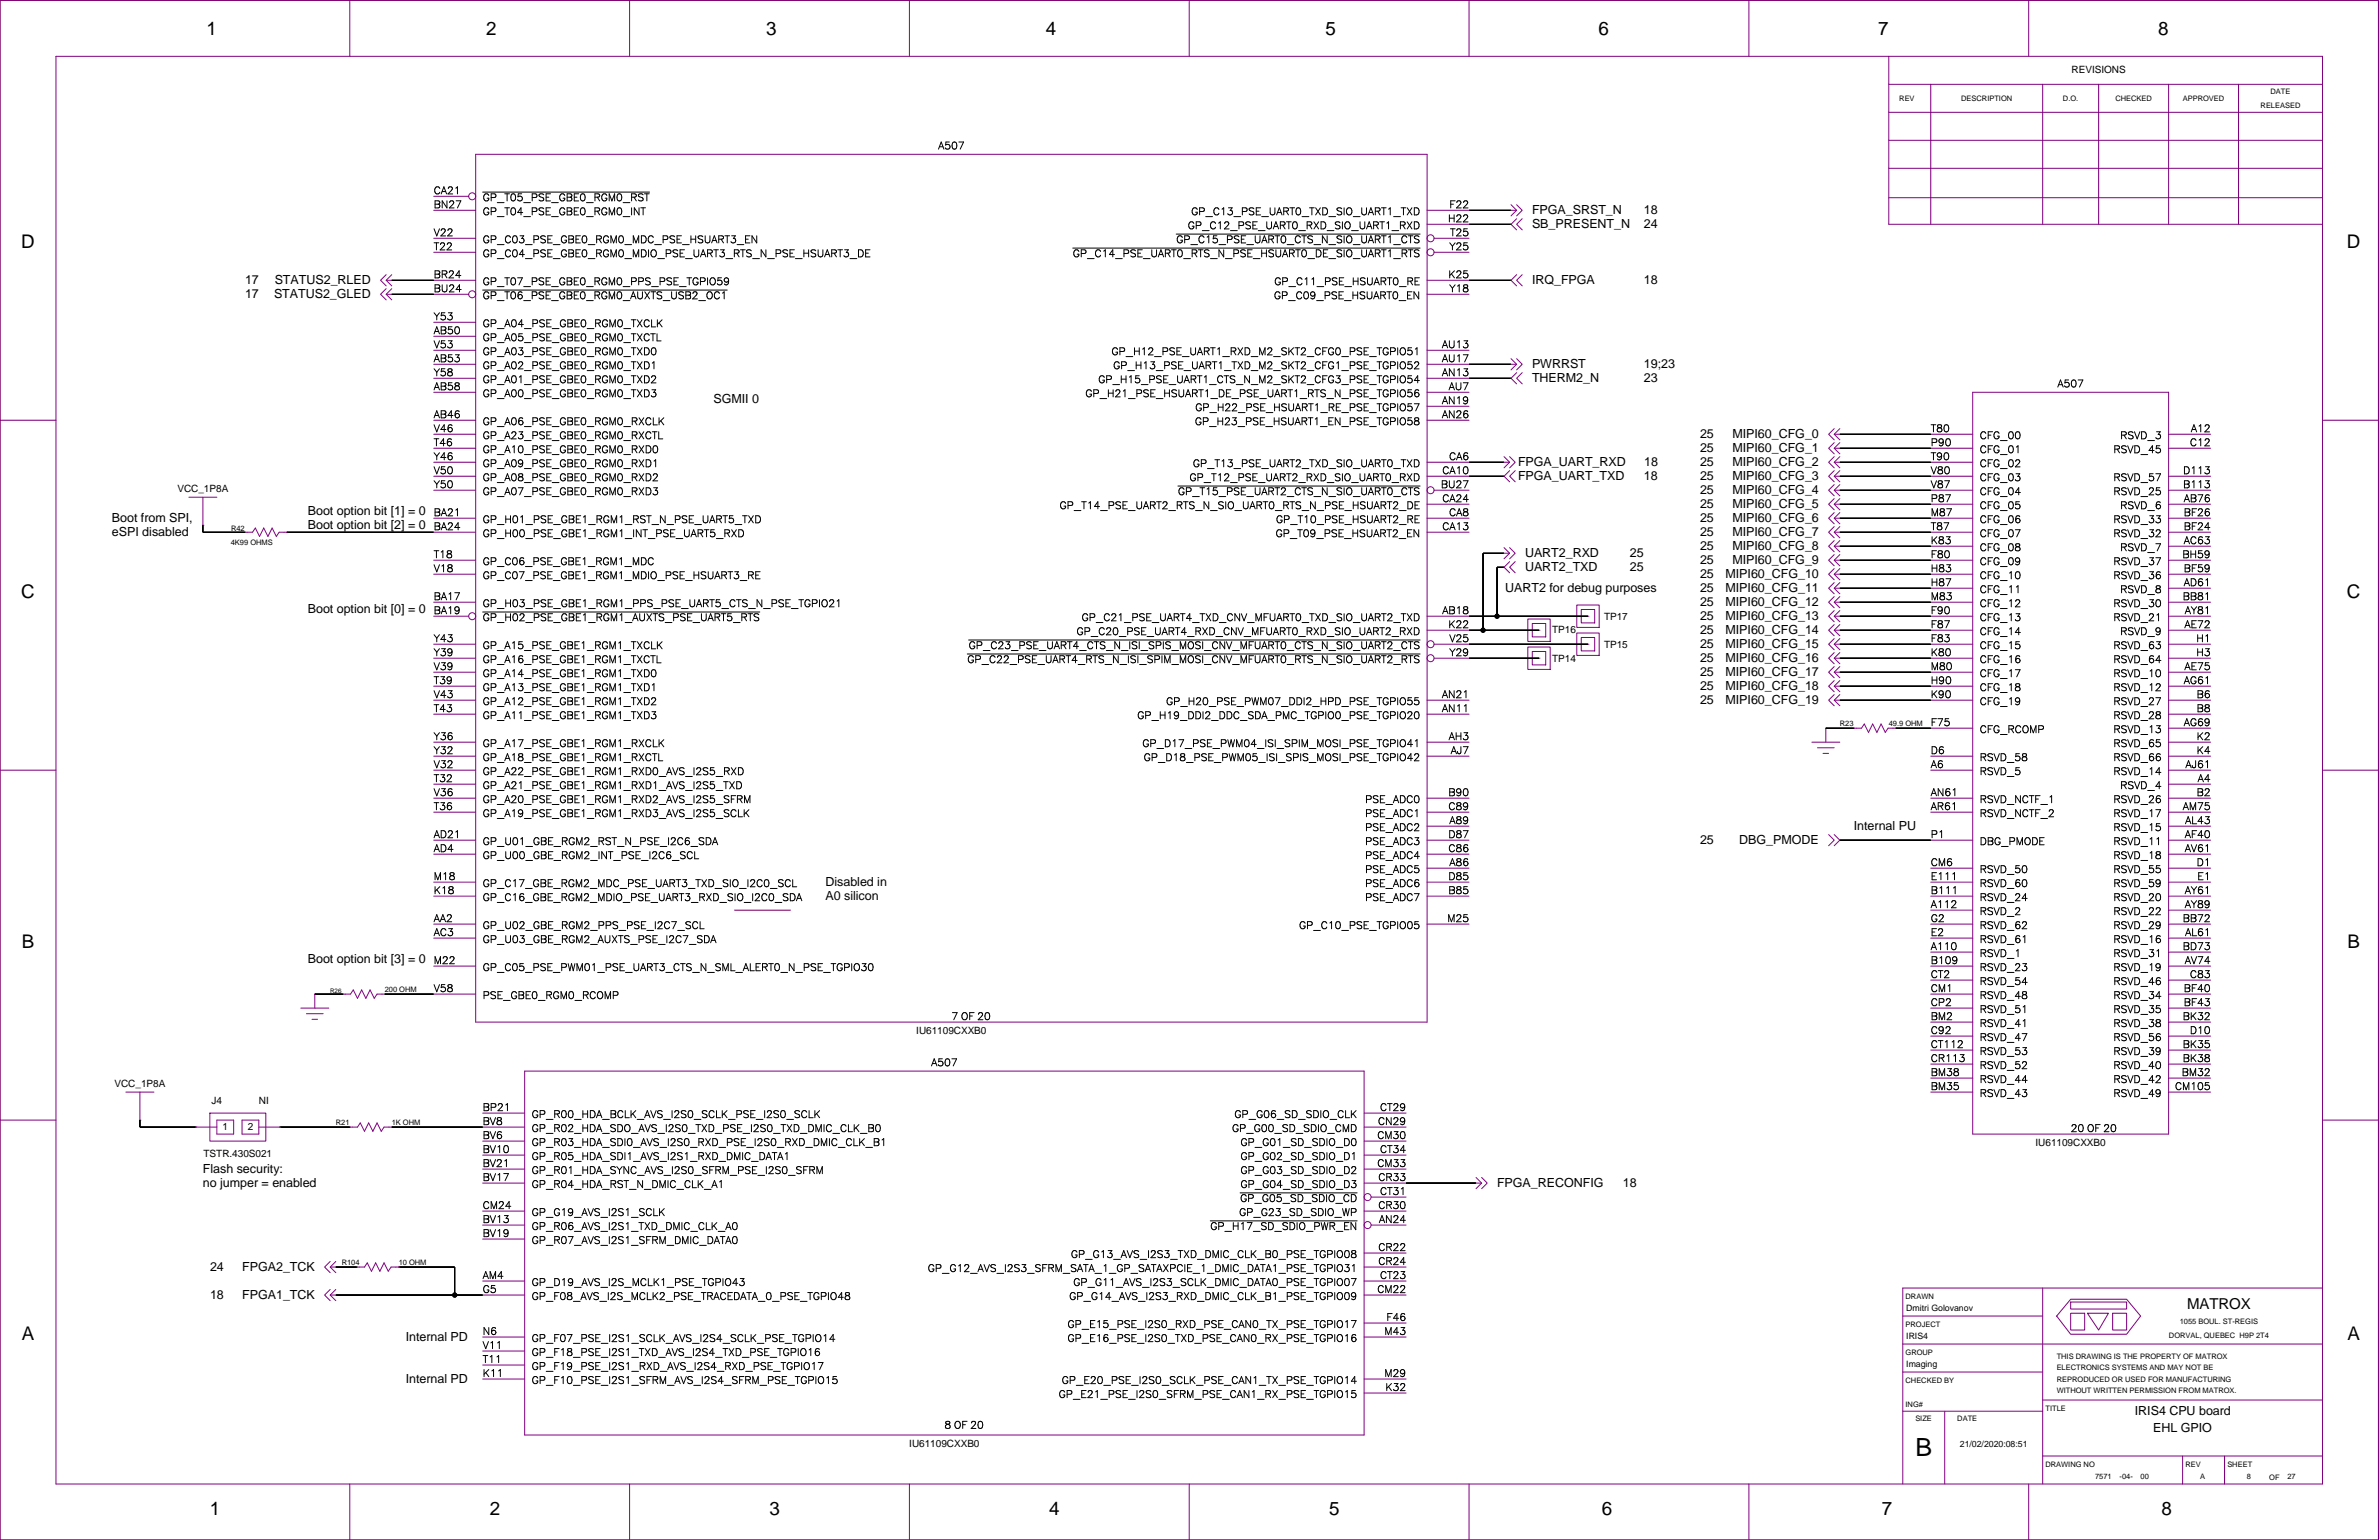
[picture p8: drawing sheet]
<svg xmlns="http://www.w3.org/2000/svg" width="432mm" height="279mm" viewBox="0 0 432 279" stroke-linecap="round" stroke-linejoin="round" font-family="sans-serif">
<defs><g id="words">
<text font-size="4.5" x="347.7" y="264.2">B</text>
<g font-size="3.4">
<text x="37.5" y="6.4">1</text>
<text x="88.2" y="6.4">2</text>
<text x="139" y="6.4">3</text>
<text x="189.8" y="6.4">4</text>
<text x="240.6" y="6.4">5</text>
<text x="290.1" y="6.4">6</text>
<text x="340.9" y="6.4">7</text>
<text x="391.7" y="6.4">8</text>
<text x="3.9" y="45">D</text>
<text x="426" y="45">D</text>
<text x="3.9" y="108.5">C</text>
<text x="426" y="108.5">C</text>
<text x="4" y="172">B</text>
<text x="426.1" y="172">B</text>
<text x="4" y="243.1">A</text>
<text x="426.1" y="243.1">A</text>
<text x="38.1" y="274.9">1</text>
<text x="88.9" y="274.9">2</text>
<text x="139.7" y="274.9">3</text>
<text x="190.5" y="274.9">4</text>
<text x="241.2" y="274.9">5</text>
<text x="290.8" y="274.9">6</text>
<text x="341.6" y="274.9">7</text>
<text x="392.3" y="274.9">8</text>
</g>
<text font-size="2.7" x="397" y="237.5">MATROX</text>
<g font-size="2.3">
<text x="278.1" y="41.4">SB_PRESENT_N</text>
<text x="278.1" y="38.8">FPGA_SRST_N</text>
<text x="298.4" y="38.8">18</text>
<text x="298.4" y="41.4">24</text>
<text x="44.5" y="51.5">17</text>
<text x="49.9" y="51.5">STATUS2_RLED</text>
<text x="278.1" y="51.5">IRQ_FPGA</text>
<text x="298.4" y="51.5">18</text>
<text x="44.5" y="54.1">17</text>
<text x="49.7" y="54.1">STATUS2_GLED</text>
<text x="278.1" y="69.3">THERM2_N</text>
<text x="278.1" y="66.8">PWRRST</text>
<text x="298.4" y="69.3">23</text>
<text x="298.4" y="66.8">19;23</text>
<text x="129.5" y="73.2">SGMII 0</text>
<text x="308.6" y="79.5">25</text>
<text x="308.6" y="82">25</text>
<text x="314.4" y="82">MIPI60_CFG_1</text>
<text x="314.4" y="79.5">MIPI60_CFG_0</text>
<text x="275.5" y="84.5">FPGA_UART_RXD</text>
<text x="275.5" y="87.1">FPGA_UART_TXD</text>
<text x="298.4" y="87.1">18</text>
<text x="298.4" y="84.5">18</text>
<text x="308.6" y="84.5">25</text>
<text x="308.6" y="87.1">25</text>
<text x="308.6" y="89.6">25</text>
<text x="314.4" y="89.6">MIPI60_CFG_4</text>
<text x="314.4" y="87.1">MIPI60_CFG_3</text>
<text x="314.4" y="84.5">MIPI60_CFG_2</text>
<text x="20.3" y="94.7">Boot from SPI,</text>
<text x="55.9" y="93.5">Boot option bit [1] = 0</text>
<text x="308.6" y="92.2">25</text>
<text x="308.6" y="94.7">25</text>
<text x="314.4" y="94.7">MIPI60_CFG_6</text>
<text x="314.4" y="92.2">MIPI60_CFG_5</text>
<text x="20.3" y="97.3">eSPI disabled</text>
<text x="55.9" y="96">Boot option bit [2] = 0</text>
<text x="276.8" y="101">UART2_RXD</text>
<text x="295.8" y="101">25</text>
<text x="308.6" y="97.2">25</text>
<text x="308.6" y="99.8">25</text>
<text x="314.4" y="99.8">MIPI60_CFG_8</text>
<text x="314.4" y="97.2">MIPI60_CFG_7</text>
<text x="273.2" y="107.5">UART2 for debug purposes</text>
<text x="276.8" y="103.6">UART2_TXD</text>
<text x="295.8" y="103.6">25</text>
<text x="308.6" y="104.9">25</text>
<text x="308.6" y="107.4">25</text>
<text x="308.6" y="102.3">25</text>
<text x="313.2" y="107.4">MIPI60_CFG_11</text>
<text x="313.2" y="104.9">MIPI60_CFG_10</text>
<text x="314.4" y="102.3">MIPI60_CFG_9</text>
<text x="55.9" y="111.3">Boot option bit [0] = 0</text>
<text x="308.6" y="109.9">25</text>
<text x="308.6" y="112.5">25</text>
<text x="313.2" y="112.5">MIPI60_CFG_13</text>
<text x="313.2" y="109.9">MIPI60_CFG_12</text>
<text x="308.6" y="115">25</text>
<text x="308.6" y="117.6">25</text>
<text x="313.2" y="115">MIPI60_CFG_14</text>
<text x="313.2" y="117.6">MIPI60_CFG_15</text>
<text x="308.6" y="120.1">25</text>
<text x="308.6" y="122.6">25</text>
<text x="308.6" y="125.2">25</text>
<text x="313.2" y="122.6">MIPI60_CFG_17</text>
<text x="313.2" y="120.1">MIPI60_CFG_16</text>
<text x="313.2" y="125.2">MIPI60_CFG_18</text>
<text x="308.6" y="127.7">25</text>
<text x="313.2" y="127.7">MIPI60_CFG_19</text>
<text x="308.6" y="153.1">25</text>
<text x="315.7" y="153.1">DBG_PMODE</text>
<text x="336.5" y="150.6">Internal PU</text>
<text x="149.8" y="160.7">Disabled in</text>
<text x="149.8" y="163.3">A0 silicon</text>
<text x="55.9" y="174.8">Boot option bit [3] = 0</text>
<text x="36.8" y="212.7">Flash security:</text>
<text x="36.8" y="215.4">no jumper = enabled</text>
<text x="271.7" y="215.3">FPGA_RECONFIG</text>
<text x="294.6" y="215.3">18</text>
<text x="38.1" y="230.6">24</text>
<text x="44" y="230.6">FPGA2_TCK</text>
<text x="38.1" y="235.6">18</text>
<text x="44" y="235.6">FPGA1_TCK</text>
<text x="73.6" y="243.3">Internal PD</text>
<text x="73.6" y="251">Internal PD</text>
<text x="387.5" y="256.7">IRIS4 CPU board</text>
<text x="390.8" y="259.8">EHL GPIO</text>
</g>
<g font-size="1.8">
<text x="376" y="13.3">REVISIONS</text>
<text x="170.3" y="26.7">A507</text>
<text x="78.7" y="34.8">CA21</text>
<text x="78.7" y="37.3">BN27</text>
<text x="87.6" y="38.6">GP_T04_PSE_GBE0_RGM0_INT</text>
<text x="87.6" y="36.1">GP_T05_PSE_GBE0_RGM0_RST</text>
<text x="215.6" y="41.1">GP_C12_PSE_UART0_RXD_SIO_UART1_RXD</text>
<text x="216.2" y="38.6">GP_C13_PSE_UART0_TXD_SIO_UART1_TXD</text>
<text x="262.8" y="39.9">H22</text>
<text x="263.1" y="37.3">F22</text>
<text x="78.7" y="45">T22</text>
<text x="78.7" y="42.4">V22</text>
<text x="87.6" y="43.7">GP_C03_PSE_GBE0_RGM0_MDC_PSE_HSUART3_EN</text>
<text x="87.6" y="46.2">GP_C04_PSE_GBE0_RGM0_MDIO_PSE_UART3_RTS_N_PSE_HSUART3_DE</text>
<text x="194.7" y="46.2">GP_C14_PSE_UART0_RTS_N_PSE_HSUART0_DE_SIO_UART1_RTS</text>
<text x="213.5" y="43.7">GP_C15_PSE_UART0_CTS_N_SIO_UART1_CTS</text>
<text x="263.1" y="45">Y25</text>
<text x="263.2" y="42.4">T25</text>
<text x="78.7" y="50">BR24</text>
<text x="78.7" y="52.6">BU24</text>
<text x="87.6" y="53.8">GP_T06_PSE_GBE0_RGM0_AUXTS_USB2_OC1</text>
<text x="87.6" y="51.3">GP_T07_PSE_GBE0_RGM0_PPS_PSE_TGPIO59</text>
<text x="231.2" y="53.8">GP_C09_PSE_HSUART0_EN</text>
<text x="231.3" y="51.3">GP_C11_PSE_HSUART0_RE</text>
<text x="262.9" y="50">K25</text>
<text x="263.1" y="52.6">Y18</text>
<text x="78.7" y="57.7">Y53</text>
<text x="87.6" y="58.9">GP_A04_PSE_GBE0_RGM0_TXCLK</text>
<text x="78.7" y="60.2">AB50</text>
<text x="78.7" y="62.7">V53</text>
<text x="78.7" y="65.3">AB53</text>
<text x="87.6" y="64">GP_A03_PSE_GBE0_RGM0_TXD0</text>
<text x="87.6" y="61.5">GP_A05_PSE_GBE0_RGM0_TXCTL</text>
<text x="201.7" y="64">GP_H12_PSE_UART1_RXD_M2_SKT2_CFG0_PSE_TGPIO51</text>
<text x="261.7" y="65.3">AU17</text>
<text x="261.7" y="62.7">AU13</text>
<text x="78.7" y="67.8">Y58</text>
<text x="78.7" y="70.3">AB58</text>
<text x="87.6" y="71.6">GP_A00_PSE_GBE0_RGM0_TXD3</text>
<text x="87.6" y="69.1">GP_A01_PSE_GBE0_RGM0_TXD2</text>
<text x="87.6" y="66.5">GP_A02_PSE_GBE0_RGM0_TXD1</text>
<text x="197" y="71.6">GP_H21_PSE_HSUART1_DE_PSE_UART1_RTS_N_PSE_TGPIO56</text>
<text x="199.3" y="69.1">GP_H15_PSE_UART1_CTS_N_M2_SKT2_CFG3_PSE_TGPIO54</text>
<text x="202" y="66.5">GP_H13_PSE_UART1_TXD_M2_SKT2_CFG1_PSE_TGPIO52</text>
<text x="261.7" y="67.8">AN13</text>
<text x="262.9" y="70.3">AU7</text>
<text x="373.4" y="69.8">A507</text>
<text x="78.7" y="78">V46</text>
<text x="78.7" y="75.4">AB46</text>
<text x="87.6" y="76.7">GP_A06_PSE_GBE0_RGM0_RXCLK</text>
<text x="216.9" y="76.7">GP_H23_PSE_HSUART1_EN_PSE_TGPIO58</text>
<text x="216.9" y="74.2">GP_H22_PSE_HSUART1_RE_PSE_TGPIO57</text>
<text x="261.7" y="75.4">AN26</text>
<text x="261.7" y="72.9">AN19</text>
<text x="350.4" y="78">T80</text>
<text x="397.7" y="78">A12</text>
<text x="78.7" y="80.5">T46</text>
<text x="78.7" y="83">Y46</text>
<text x="87.6" y="81.8">GP_A10_PSE_GBE0_RGM0_RXD0</text>
<text x="87.6" y="79.2">GP_A23_PSE_GBE0_RGM0_RXCTL</text>
<text x="263" y="83">CA6</text>
<text x="350.4" y="83">T90</text>
<text x="350.4" y="80.5">P90</text>
<text x="359.3" y="79.2">CFG_00</text>
<text x="359.3" y="81.8">CFG_01</text>
<text x="383.6" y="81.8">RSVD_45</text>
<text x="384.8" y="79.2">RSVD_3</text>
<text x="397.5" y="80.5">C12</text>
<text x="32.2" y="89.3">VCC_1P8A</text>
<text x="78.7" y="85.6">V50</text>
<text x="78.7" y="88.1">Y50</text>
<text x="87.6" y="89.4">GP_A07_PSE_GBE0_RGM0_RXD3</text>
<text x="87.6" y="86.9">GP_A08_PSE_GBE0_RGM0_RXD2</text>
<text x="87.6" y="84.3">GP_A09_PSE_GBE0_RGM0_RXD1</text>
<text x="213.8" y="89.4">GP_T15_PSE_UART2_CTS_N_SIO_UART0_CTS</text>
<text x="215.9" y="86.9">GP_T12_PSE_UART2_RXD_SIO_UART0_RXD</text>
<text x="216.5" y="84.3">GP_T13_PSE_UART2_TXD_SIO_UART0_TXD</text>
<text x="261.5" y="88.1">BU27</text>
<text x="261.8" y="85.6">CA10</text>
<text x="350.4" y="88.1">V87</text>
<text x="350.4" y="85.6">V80</text>
<text x="359.3" y="84.3">CFG_02</text>
<text x="359.3" y="86.9">CFG_03</text>
<text x="359.3" y="89.4">CFG_04</text>
<text x="383.6" y="89.4">RSVD_25</text>
<text x="383.6" y="86.9">RSVD_57</text>
<text x="396.2" y="88.1">B113</text>
<text x="396.2" y="85.6">D113</text>
<text x="78.7" y="93.2">BA21</text>
<text x="78.7" y="95.7">BA24</text>
<text x="87.6" y="94.5">GP_H01_PSE_GBE1_RGM1_RST_N_PSE_UART5_TXD</text>
<text x="192.3" y="91.9">GP_T14_PSE_UART2_RTS_N_SIO_UART0_RTS_N_PSE_HSUART2_DE</text>
<text x="231.6" y="94.5">GP_T10_PSE_HSUART2_RE</text>
<text x="261.8" y="90.7">CA24</text>
<text x="261.8" y="95.7">CA13</text>
<text x="263" y="93.2">CA8</text>
<text x="350.4" y="90.7">P87</text>
<text x="350.4" y="93.2">M87</text>
<text x="350.4" y="95.7">T87</text>
<text x="359.3" y="91.9">CFG_05</text>
<text x="359.3" y="94.5">CFG_06</text>
<text x="383.6" y="94.5">RSVD_33</text>
<text x="384.8" y="91.9">RSVD_6</text>
<text x="396.4" y="90.7">AB76</text>
<text x="396.4" y="93.2">BF26</text>
<text x="396.4" y="95.7">BF24</text>
<text x="78.7" y="100.8">T18</text>
<text x="87.6" y="97">GP_H00_PSE_GBE1_RGM1_INT_PSE_UART5_RXD</text>
<text x="231.5" y="97">GP_T09_PSE_HSUART2_EN</text>
<text x="350.4" y="98.3">K83</text>
<text x="350.4" y="100.8">F80</text>
<text x="359.3" y="97">CFG_07</text>
<text x="359.3" y="99.6">CFG_08</text>
<text x="383.6" y="97">RSVD_32</text>
<text x="384.8" y="99.6">RSVD_7</text>
<text x="396.1" y="100.8">BH59</text>
<text x="396.4" y="98.3">AC63</text>
<text x="78.7" y="103.4">V18</text>
<text x="87.6" y="102.1">GP_C06_PSE_GBE1_RGM1_MDC</text>
<text x="87.6" y="104.6">GP_C07_PSE_GBE1_RGM1_MDIO_PSE_HSUART3_RE</text>
<text x="350.4" y="105.9">H87</text>
<text x="350.4" y="103.4">H83</text>
<text x="359.3" y="102.1">CFG_09</text>
<text x="359.3" y="104.6">CFG_10</text>
<text x="359.3" y="107.2">CFG_11</text>
<text x="383.6" y="104.6">RSVD_36</text>
<text x="383.6" y="102.1">RSVD_37</text>
<text x="384.8" y="107.2">RSVD_8</text>
<text x="396.4" y="105.9">AD61</text>
<text x="396.4" y="103.4">BF59</text>
<text x="78.7" y="108.4">BA17</text>
<text x="78.7" y="111">BA19</text>
<text x="87.6" y="112.2">GP_H02_PSE_GBE1_RGM1_AUXTS_PSE_UART5_RTS</text>
<text x="87.6" y="109.7">GP_H03_PSE_GBE1_RGM1_PPS_PSE_UART5_CTS_N_PSE_TGPIO21</text>
<text x="196.3" y="112.2">GP_C21_PSE_UART4_TXD_CNV_MFUART0_TXD_SIO_UART2_TXD</text>
<text x="261.8" y="111">AB18</text>
<text x="262.9" y="113.5">K22</text>
<text x="291.1" y="112.4">TP17</text>
<text x="350.4" y="108.4">M83</text>
<text x="350.4" y="113.5">F87</text>
<text x="350.4" y="111">F90</text>
<text x="359.3" y="109.7">CFG_12</text>
<text x="359.3" y="112.2">CFG_13</text>
<text x="383.6" y="112.2">RSVD_21</text>
<text x="383.6" y="109.7">RSVD_30</text>
<text x="396.2" y="108.4">BB81</text>
<text x="396.5" y="113.5">AE72</text>
<text x="396.5" y="111">AY81</text>
<text x="78.7" y="118.6">Y39</text>
<text x="78.7" y="116.1">Y43</text>
<text x="87.6" y="117.3">GP_A15_PSE_GBE1_RGM1_TXCLK</text>
<text x="87.6" y="119.9">GP_A16_PSE_GBE1_RGM1_TXCTL</text>
<text x="175.6" y="119.9">GP_C22_PSE_UART4_RTS_N_ISI_SPIM_MOSI_CNV_MFUART0_RTS_N_SIO_UART2_RTS</text>
<text x="175.8" y="117.3">GP_C23_PSE_UART4_CTS_N_ISI_SPIS_MOSI_CNV_MFUART0_CTS_N_SIO_UART2_CTS</text>
<text x="195.4" y="114.8">GP_C20_PSE_UART4_RXD_CNV_MFUART0_RXD_SIO_UART2_RXD</text>
<text x="263.1" y="116.1">V25</text>
<text x="263.1" y="118.6">Y29</text>
<text x="281.7" y="114.9">TP16</text>
<text x="291.1" y="117.5">TP15</text>
<text x="350.4" y="118.6">K80</text>
<text x="350.4" y="116.1">F83</text>
<text x="359.3" y="114.8">CFG_14</text>
<text x="359.3" y="117.3">CFG_15</text>
<text x="359.3" y="119.9">CFG_16</text>
<text x="383.6" y="117.3">RSVD_63</text>
<text x="383.6" y="119.9">RSVD_64</text>
<text x="384.8" y="114.8">RSVD_9</text>
<text x="398.6" y="116.1">H1</text>
<text x="398.6" y="118.6">H3</text>
<text x="78.7" y="121.1">V39</text>
<text x="78.7" y="123.7">T39</text>
<text x="87.6" y="124.9">GP_A13_PSE_GBE1_RGM1_TXD1</text>
<text x="87.6" y="122.4">GP_A14_PSE_GBE1_RGM1_TXD0</text>
<text x="281.7" y="120">TP14</text>
<text x="350.4" y="121.1">M80</text>
<text x="350.4" y="123.7">H90</text>
<text x="359.3" y="122.4">CFG_17</text>
<text x="359.3" y="124.9">CFG_18</text>
<text x="383.6" y="122.4">RSVD_10</text>
<text x="383.6" y="124.9">RSVD_12</text>
<text x="396.4" y="123.7">AG61</text>
<text x="396.5" y="121.1">AE75</text>
<text x="78.7" y="126.2">V43</text>
<text x="78.7" y="128.8">T43</text>
<text x="87.6" y="130">GP_A11_PSE_GBE1_RGM1_TXD3</text>
<text x="87.6" y="127.5">GP_A12_PSE_GBE1_RGM1_TXD2</text>
<text x="206.4" y="130">GP_H19_DDI2_DDC_SDA_PMC_TGPIO0_PSE_TGPIO20</text>
<text x="211.6" y="127.5">GP_H20_PSE_PWM07_DDI2_HPD_PSE_TGPIO55</text>
<text x="261.7" y="126.2">AN21</text>
<text x="261.7" y="128.8">AN11</text>
<text x="350.4" y="131.3">F75</text>
<text x="350.4" y="126.2">K90</text>
<text x="359.3" y="127.5">CFG_19</text>
<text x="383.6" y="127.5">RSVD_27</text>
<text x="383.6" y="130">RSVD_28</text>
<text x="396.4" y="131.3">AG69</text>
<text x="398.7" y="126.2">B6</text>
<text x="398.7" y="128.8">B8</text>
<text x="78.7" y="136.4">Y32</text>
<text x="78.7" y="133.8">Y36</text>
<text x="87.6" y="135.1">GP_A17_PSE_GBE1_RGM1_RXCLK</text>
<text x="87.6" y="137.6">GP_A18_PSE_GBE1_RGM1_RXCTL</text>
<text x="207.3" y="135.1">GP_D17_PSE_PWM04_ISI_SPIM_MOSI_PSE_TGPIO41</text>
<text x="207.6" y="137.6">GP_D18_PSE_PWM05_ISI_SPIS_MOSI_PSE_TGPIO42</text>
<text x="262.9" y="133.8">AH3</text>
<text x="263.3" y="136.4">AJ7</text>
<text x="350.4" y="136.4">D6</text>
<text x="359.3" y="132.6">CFG_RCOMP</text>
<text x="359.3" y="137.6">RSVD_58</text>
<text x="383.6" y="132.6">RSVD_13</text>
<text x="383.6" y="135.1">RSVD_65</text>
<text x="383.6" y="137.6">RSVD_66</text>
<text x="398.7" y="136.4">K4</text>
<text x="398.7" y="133.8">K2</text>
<text x="78.7" y="138.9">V32</text>
<text x="78.7" y="141.5">T32</text>
<text x="78.7" y="144">V36</text>
<text x="87.6" y="142.7">GP_A21_PSE_GBE1_RGM1_RXD1_AVS_I2S5_TXD</text>
<text x="87.6" y="140.2">GP_A22_PSE_GBE1_RGM1_RXD0_AVS_I2S5_RXD</text>
<text x="262.9" y="144">B90</text>
<text x="350.4" y="138.9">A6</text>
<text x="350.4" y="144">AN61</text>
<text x="359.3" y="140.2">RSVD_5</text>
<text x="383.6" y="140.2">RSVD_14</text>
<text x="384.8" y="142.7">RSVD_4</text>
<text x="396.7" y="138.9">AJ61</text>
<text x="398.7" y="144">B2</text>
<text x="398.9" y="141.5">A4</text>
<text x="78.7" y="146.5">T36</text>
<text x="87.6" y="147.8">GP_A19_PSE_GBE1_RGM1_RXD3_AVS_I2S5_SCLK</text>
<text x="87.6" y="145.3">GP_A20_PSE_GBE1_RGM1_RXD2_AVS_I2S5_SFRM</text>
<text x="247.8" y="145.3">PSE_ADC0</text>
<text x="247.8" y="147.8">PSE_ADC1</text>
<text x="262.9" y="146.5">C89</text>
<text x="263.1" y="149.1">A89</text>
<text x="350.4" y="146.5">AR61</text>
<text x="359.3" y="145.3">RSVD_NCTF_1</text>
<text x="359.3" y="147.8">RSVD_NCTF_2</text>
<text x="383.6" y="147.8">RSVD_17</text>
<text x="383.6" y="145.3">RSVD_26</text>
<text x="396.2" y="146.5">AM75</text>
<text x="396.6" y="149.1">AL43</text>
<text x="78.7" y="151.6">AD21</text>
<text x="78.7" y="154.1">AD4</text>
<text x="87.6" y="155.4">GP_U00_GBE_RGM2_INT_PSE_I2C6_SCL</text>
<text x="87.6" y="152.9">GP_U01_GBE_RGM2_RST_N_PSE_I2C6_SDA</text>
<text x="247.8" y="150.3">PSE_ADC2</text>
<text x="247.8" y="152.9">PSE_ADC3</text>
<text x="247.8" y="155.4">PSE_ADC4</text>
<text x="262.9" y="154.1">C86</text>
<text x="262.9" y="151.6">D87</text>
<text x="350.4" y="151.6">P1</text>
<text x="359.3" y="152.9">DBG_PMODE</text>
<text x="383.6" y="152.9">RSVD_11</text>
<text x="383.6" y="150.3">RSVD_15</text>
<text x="383.6" y="155.4">RSVD_18</text>
<text x="396.5" y="154.1">AV61</text>
<text x="396.5" y="151.6">AF40</text>
<text x="78.7" y="159.2">M18</text>
<text x="78.7" y="161.8">K18</text>
<text x="87.6" y="160.5">GP_C17_GBE_RGM2_MDC_PSE_UART3_TXD_SIO_I2C0_SCL</text>
<text x="247.8" y="158">PSE_ADC5</text>
<text x="247.8" y="160.5">PSE_ADC6</text>
<text x="262.9" y="161.8">B85</text>
<text x="262.9" y="159.2">D85</text>
<text x="263.1" y="156.7">A86</text>
<text x="350.4" y="161.8">B111</text>
<text x="350.4" y="156.7">CM6</text>
<text x="350.4" y="159.2">E111</text>
<text x="359.3" y="158">RSVD_50</text>
<text x="359.3" y="160.5">RSVD_60</text>
<text x="383.6" y="158">RSVD_55</text>
<text x="383.6" y="160.5">RSVD_59</text>
<text x="396.5" y="161.8">AY61</text>
<text x="398.7" y="156.7">D1</text>
<text x="398.8" y="159.2">E1</text>
<text x="78.7" y="166.8">AA2</text>
<text x="87.6" y="163">GP_C16_GBE_RGM2_MDIO_PSE_UART3_RXD_SIO_I2C0_SDA</text>
<text x="247.8" y="163">PSE_ADC7</text>
<text x="262.7" y="166.8">M25</text>
<text x="350.4" y="164.3">A112</text>
<text x="350.4" y="166.8">G2</text>
<text x="359.3" y="165.6">RSVD_2</text>
<text x="359.3" y="163">RSVD_24</text>
<text x="383.6" y="163">RSVD_20</text>
<text x="383.6" y="165.6">RSVD_22</text>
<text x="396.2" y="166.8">BB72</text>
<text x="396.5" y="164.3">AY89</text>
<text x="78.7" y="169.4">AC3</text>
<text x="87.6" y="168.1">GP_U02_GBE_RGM2_PPS_PSE_I2C7_SCL</text>
<text x="87.6" y="170.7">GP_U03_GBE_RGM2_AUXTS_PSE_I2C7_SDA</text>
<text x="235.8" y="168.1">GP_C10_PSE_TGPIO05</text>
<text x="350.4" y="171.9">A110</text>
<text x="350.4" y="169.4">E2</text>
<text x="359.3" y="173.2">RSVD_1</text>
<text x="359.3" y="170.7">RSVD_61</text>
<text x="359.3" y="168.1">RSVD_62</text>
<text x="383.6" y="170.7">RSVD_16</text>
<text x="383.6" y="168.1">RSVD_29</text>
<text x="383.6" y="173.2">RSVD_31</text>
<text x="396.2" y="171.9">BD73</text>
<text x="396.6" y="169.4">AL61</text>
<text x="78.7" y="179.5">V58</text>
<text x="78.7" y="174.5">M22</text>
<text x="87.6" y="175.7">GP_C05_PSE_PWM01_PSE_UART3_CTS_N_SML_ALERT0_N_PSE_TGPIO30</text>
<text x="350.4" y="174.5">B109</text>
<text x="350.4" y="179.5">CM1</text>
<text x="350.4" y="177">CT2</text>
<text x="359.3" y="175.7">RSVD_23</text>
<text x="359.3" y="178.3">RSVD_54</text>
<text x="383.6" y="175.7">RSVD_19</text>
<text x="383.6" y="178.3">RSVD_46</text>
<text x="396.4" y="179.5">BF40</text>
<text x="396.5" y="174.5">AV74</text>
<text x="397.5" y="177">C83</text>
<text x="87.6" y="180.8">PSE_GBE0_RGM0_RCOMP</text>
<text x="172.7" y="184.6">7 OF 20</text>
<text x="350.4" y="182.1">CP2</text>
<text x="350.4" y="184.6">BM2</text>
<text x="359.3" y="185.9">RSVD_41</text>
<text x="359.3" y="180.8">RSVD_48</text>
<text x="359.3" y="183.4">RSVD_51</text>
<text x="383.6" y="180.8">RSVD_34</text>
<text x="383.6" y="183.4">RSVD_35</text>
<text x="383.6" y="185.9">RSVD_38</text>
<text x="396.2" y="184.6">BK32</text>
<text x="396.4" y="182.1">BF43</text>
<text x="166.3" y="187.6">IU61109CXXB0</text>
<text x="350.4" y="187.2">C92</text>
<text x="350.4" y="189.7">CT112</text>
<text x="359.3" y="188.4">RSVD_47</text>
<text x="359.3" y="191">RSVD_53</text>
<text x="383.6" y="191">RSVD_39</text>
<text x="383.6" y="188.4">RSVD_56</text>
<text x="396.2" y="189.7">BK35</text>
<text x="397.5" y="187.2">D10</text>
<text x="20.8" y="197.2">VCC_1P8A</text>
<text x="169" y="193">A507</text>
<text x="350.4" y="194.8">BM38</text>
<text x="350.4" y="197.3">BM35</text>
<text x="350.4" y="192.2">CR113</text>
<text x="359.3" y="196">RSVD_44</text>
<text x="359.3" y="193.5">RSVD_52</text>
<text x="383.6" y="193.5">RSVD_40</text>
<text x="383.6" y="196">RSVD_42</text>
<text x="394.8" y="197.3">CM105</text>
<text x="396" y="194.8">BM32</text>
<text x="396.2" y="192.2">BK38</text>
<text x="38.4" y="200.3">J4</text>
<text x="47" y="200.3">NI</text>
<text x="87.6" y="203.7">BV8</text>
<text x="87.6" y="201.1">BP21</text>
<text x="96.5" y="202.4">GP_R00_HDA_BCLK_AVS_I2S0_SCLK_PSE_I2S0_SCLK</text>
<text x="224" y="202.4">GP_G06_SD_SDIO_CLK</text>
<text x="250.1" y="203.7">CN29</text>
<text x="250.5" y="201.1">CT29</text>
<text x="359.3" y="198.6">RSVD_43</text>
<text x="383.6" y="198.6">RSVD_49</text>
<text x="36.9" y="209.9">TSTR.430S021</text>
<text x="40.4" y="205">1</text>
<text x="45" y="205">2</text>
<text x="87.6" y="206.2">BV6</text>
<text x="87.6" y="208.7">BV10</text>
<text x="96.5" y="204.9">GP_R02_HDA_SDO_AVS_I2S0_TXD_PSE_I2S0_TXD_DMIC_CLK_B0</text>
<text x="96.5" y="207.5">GP_R03_HDA_SDI0_AVS_I2S0_RXD_PSE_I2S0_RXD_DMIC_CLK_B1</text>
<text x="223.6" y="204.9">GP_G00_SD_SDIO_CMD</text>
<text x="225.1" y="207.5">GP_G01_SD_SDIO_D0</text>
<text x="250" y="206.2">CM30</text>
<text x="250.5" y="208.7">CT34</text>
<text x="369.5" y="207.9">IU61109CXXB0</text>
<text x="375.8" y="204.9">20 OF 20</text>
<text x="87.6" y="213.8">BV17</text>
<text x="87.6" y="211.3">BV21</text>
<text x="96.5" y="212.6">GP_R01_HDA_SYNC_AVS_I2S0_SFRM_PSE_I2S0_SFRM</text>
<text x="96.5" y="215.1">GP_R04_HDA_RST_N_DMIC_CLK_A1</text>
<text x="96.5" y="210">GP_R05_HDA_SDI1_AVS_I2S1_RXD_DMIC_DATA1</text>
<text x="225.1" y="210">GP_G02_SD_SDIO_D1</text>
<text x="225.1" y="212.6">GP_G03_SD_SDIO_D2</text>
<text x="225.1" y="215.1">GP_G04_SD_SDIO_D3</text>
<text x="250" y="211.3">CM33</text>
<text x="250.2" y="213.8">CR33</text>
<text x="87.6" y="218.9">CM24</text>
<text x="87.6" y="221.4">BV13</text>
<text x="96.5" y="220.2">GP_G19_AVS_I2S1_SCLK</text>
<text x="224.9" y="220.2">GP_G23_SD_SDIO_WP</text>
<text x="225.1" y="217.6">GP_G05_SD_SDIO_CD</text>
<text x="250.2" y="218.9">CR30</text>
<text x="250.3" y="221.4">AN24</text>
<text x="250.5" y="216.4">CT31</text>
<text x="87.6" y="224">BV19</text>
<text x="96.5" y="222.7">GP_R06_AVS_I2S1_TXD_DMIC_CLK_A0</text>
<text x="96.5" y="225.3">GP_R07_AVS_I2S1_SFRM_DMIC_DATA0</text>
<text x="194.4" y="227.8">GP_G13_AVS_I2S3_TXD_DMIC_CLK_B0_PSE_TGPIO08</text>
<text x="219.7" y="222.7">GP_H17_SD_SDIO_PWR_EN</text>
<text x="250.2" y="226.5">CR22</text>
<text x="87.6" y="231.6">AM4</text>
<text x="96.5" y="232.9">GP_D19_AVS_I2S_MCLK1_PSE_TGPIO43</text>
<text x="168.4" y="230.3">GP_G12_AVS_I2S3_SFRM_SATA_1_GP_SATAXPCIE_1_DMIC_DATA1_PSE_TGPIO31</text>
<text x="194.8" y="232.9">GP_G11_AVS_I2S3_SCLK_DMIC_DATA0_PSE_TGPIO07</text>
<text x="250.2" y="229.1">CR24</text>
<text x="250.5" y="231.6">CT23</text>
<text x="87.6" y="234.1">G5</text>
<text x="96.5" y="235.4">GP_F08_AVS_I2S_MCLK2_PSE_TRACEDATA_0_PSE_TGPIO48</text>
<text x="194.1" y="235.4">GP_G14_AVS_I2S3_RXD_DMIC_CLK_B1_PSE_TGPIO09</text>
<text x="250" y="234.1">CM22</text>
<text x="251.6" y="239.2">F46</text>
<text x="87.6" y="241.8">N6</text>
<text x="87.6" y="244.3">V11</text>
<text x="96.5" y="243">GP_F07_PSE_I2S1_SCLK_AVS_I2S4_SCLK_PSE_TGPIO14</text>
<text x="96.5" y="245.6">GP_F18_PSE_I2S1_TXD_AVS_I2S4_TXD_PSE_TGPIO16</text>
<text x="193.8" y="240.5">GP_E15_PSE_I2S0_RXD_PSE_CAN0_TX_PSE_TGPIO17</text>
<text x="193.8" y="243">GP_E16_PSE_I2S0_TXD_PSE_CAN0_RX_PSE_TGPIO16</text>
<text x="251.3" y="241.8">M43</text>
<text x="87.6" y="249.4">K11</text>
<text x="87.6" y="246.8">T11</text>
<text x="96.5" y="250.6">GP_F10_PSE_I2S1_SFRM_AVS_I2S4_SFRM_PSE_TGPIO15</text>
<text x="96.5" y="248.1">GP_F19_PSE_I2S1_RXD_AVS_I2S4_RXD_PSE_TGPIO17</text>
<text x="192.7" y="250.6">GP_E20_PSE_I2S0_SCLK_PSE_CAN1_TX_PSE_TGPIO14</text>
<text x="251.3" y="249.4">M29</text>
<text x="251.5" y="251.9">K32</text>
<text x="192.1" y="253.2">GP_E21_PSE_I2S0_SFRM_PSE_CAN1_RX_PSE_TGPIO15</text>
<text x="165" y="262.5">IU61109CXXB0</text>
<text x="171.4" y="258.8">8 OF 20</text>
</g>
<g font-size="1.6">
<text x="346" y="237.8">Dmitri Golovanov</text>
<text x="346" y="242.9">IRIS4</text>
<text x="346" y="247.9">Imaging</text>
<text x="355.7" y="262.5">21/02/2020:08:51</text>
</g>
<g font-size="1.4">
<text x="412.1" y="17">DATE</text>
<text x="344.7" y="18.2">REV</text>
<text x="356" y="18.2">DESCRIPTION</text>
<text x="374.4" y="18.2">D.O.</text>
<text x="383.9" y="18.2">CHECKED</text>
<text x="396.2" y="18.2">APPROVED</text>
<text x="410.3" y="19.5">RELEASED</text>
<text x="41.9" y="98.8">4K99 OHMS</text>
<text x="41.9" y="96.3">R42</text>
<text x="333.9" y="131.8">R23</text>
<text x="342.8" y="131.8">49.9 OHM</text>
<text x="69.8" y="180.1">200 OHM</text>
<text x="61" y="204.2">R21</text>
<text x="71.1" y="204.2">1K OHM</text>
<text x="62" y="229.5">R104</text>
<text x="72.4" y="229.6">10 OHM</text>
<text x="345.9" y="235.7">DRAWN</text>
<text x="345.9" y="240.7">PROJECT</text>
<text x="345.9" y="245.8">GROUP</text>
<text x="393.7" y="242.7">DORVAL, QUEBEC H9P 2T4</text>
<text x="395.6" y="240.2">1055 BOUL. ST-REGIS</text>
<text x="345.9" y="250.9">CHECKED BY</text>
<text x="373.3" y="246.6">THIS DRAWING IS THE PROPERTY OF MATROX</text>
<text x="373.3" y="248.6">ELECTRONICS SYSTEMS AND MAY NOT BE</text>
<text x="373.3" y="250.7">REPRODUCED OR USED FOR MANUFACTURING</text>
<text x="345.9" y="255.2">ING#</text>
<text x="347.6" y="257.8">SIZE</text>
<text x="355.3" y="257.8">DATE</text>
<text x="371.3" y="256">TITLE</text>
<text x="373.3" y="252.7">WITHOUT WRITTEN PERMISSION FROM MATROX.</text>
<text x="371.3" y="266.1">DRAWING NO</text>
<text x="380.3" y="268.3">7571</text>
<text x="384.7" y="268.3">-04-</text>
<text x="388.5" y="268.3">00</text>
<text x="396.7" y="266.1">REV</text>
<text x="399.3" y="268.3">A</text>
<text x="404.3" y="266.1">SHEET</text>
<text x="407.8" y="268.3">8</text>
<text x="411.9" y="268.4">OF</text>
<text x="415.2" y="268.3">27</text>
</g>
<text font-size="1.1" x="59.9" y="180.1">R26</text>
</g></defs>
<path d="M0 .1h431.7v279.3h-431.7z" fill="none" stroke="#800000" stroke-width=".18"/>
<g fill="none" stroke="#800080" stroke-width=".18">
<path d="M0 .1h431.7v279.3h-431.7zM10.2 10.2h411.3v259h-411.3zM63.5 .1v10.1M114.3 .1v10.1M165.1 .1v10.1M215.9 .1v10.1M266.6 .1v10.1M317.4 .1v10.1M342.8 15.3h78.7M342.8 10.2v30.5h78.7M350.4 15.3v25.4M368.2 .1v10.1"/>
<path d="M370.8 15.3v25.4M380.9 15.3v25.4M393.6 15.3v25.4M406.3 15.3v25.4M78.7 38.2h7.6M78.7 35.6h6.4M86.3 28h172.7v157.4h-172.7zM259 38.2h7.6M274.3 38.2h.1M274.3 37.1l1 1.1-1 1M274.3 38.2h1M275.3 39.7l-1 1 1 1"/>
<path d="M275.3 37.1l1 1.1-1 1M276.3 39.7l-1 1 1 1M342.8 35.9h78.7M342.8 30.5h78.7M342.8 25.5h78.7M342.8 20.4h78.7M70.1 49.8l-1 1.1 1 1M70.1 52.4l-1 1 1 1M70.1 53.4h1M70.1 50.9h1M71.1 50.9h.1M71.1 53.4h.1"/>
<path d="M71.1 49.8l-1 1.1 1 1M71.1 52.4l-1 1 1 1M78.7 58.5h7.6M78.7 43.2h7.6M78.7 45.8h7.6M78.7 53.4h6.4M78.7 50.9h7.6M259 40.7h7.6M259 53.4h7.6M259 50.9h7.6M260.3 43.2h6.3M260.3 45.8h6.3"/>
<path d="M274.3 40.7h.1M274.3 50.9h.1M275.3 49.8l-1 1.1 1 1M276.3 49.8l-1 1.1 1 1M0 76.2h10.2M78.7 76.2h7.6M78.7 78.8h7.6M78.7 71.2h7.6M78.7 68.6h7.6M78.7 66.1h7.6M78.7 63.5h7.6M78.7 61h7.6"/>
<path d="M259 76.2h7.6M259 71.2h7.6M259 68.6h7.6M259 66.1h7.6M259 63.5h7.6M259 73.7h7.6M274.3 68.6h.1M274.3 66.1h.1M274.3 65.1l1 1-1 1M274.3 66.1h1M275.3 67.6l-1 1 1 1M275.3 65.1l1 1-1 1"/>
<path d="M276.3 67.6l-1 1 1 1M332.9 77.8l-1 1 1 1M332.9 78.8h1M333.9 78.8h.1M333.9 77.8l-1 1 1 1M350.4 78.8h7.7M358.1 71.2h35.5v134.6h-35.5zM393.6 78.8h7.6M421.5 76.2h10.2M34.3 90.2h5.1M36.8 95.3h.1M36.8 90.2v5.1"/>
<path d="M44.4 96.6h.1M44.4 96.6h1.4l.5-.8 .8 1.5 .8-1.5 .7 1.5 .8-1.5 .8 1.5 .5-.7h1.4M52.1 96.6h.1M78.7 96.6h7.6M78.7 81.3h7.6M78.7 83.9h7.6M78.7 86.4h7.6M78.7 88.9h7.6M78.7 94h7.6M259 96.6h7.6M259 83.9h7.6M259 86.4h7.6"/>
<path d="M259 91.5h7.6M259 94h7.6M260.3 88.9h6.3M273 83.9h.1M273 86.4h.1M273 99.4l1 1-1 1M273 82.8l1 1.1-1 1M273 83.9h1M274 99.4l1 1-1 1M274 82.8l1 1.1-1 1M274 85.4l-1 1 1 1M275 85.4l-1 1 1 1"/>
<path d="M332.9 98.1l-1 1 1 1M332.9 95.5l-1 1.1 1 1M332.9 93l-1 1 1 1M332.9 90.5l-1 1 1 1M332.9 87.9l-1 1 1 1.1M332.9 85.4l-1 1 1 1M332.9 82.8l-1 1.1 1 1M332.9 80.3l-1 1 1 1M332.9 96.6h1M332.9 81.3h1M332.9 83.9h1M332.9 86.4h1"/>
<path d="M332.9 88.9h1M332.9 91.5h1M332.9 94h1M332.9 99.1h1M333.9 99.1h.1M333.9 96.6h.1M333.9 94h.1M333.9 91.5h.1M333.9 88.9h.1M333.9 86.4h.1M333.9 83.9h.1M333.9 81.3h.1"/>
<path d="M333.9 98.1l-1 1 1 1M333.9 95.5l-1 1.1 1 1M333.9 93l-1 1 1 1M333.9 90.5l-1 1 1 1M333.9 87.9l-1 1 1 1.1M333.9 85.4l-1 1 1 1M333.9 82.8l-1 1.1 1 1M333.9 80.3l-1 1 1 1M350.4 96.6h7.7M350.4 81.3h7.7M350.4 83.9h7.7M350.4 86.4h7.7"/>
<path d="M350.4 88.9h7.7M350.4 91.5h7.7M350.4 94h7.7M350.4 99.1h7.7M393.6 96.6h7.6M393.6 81.3h7.6M393.6 86.4h7.6M393.6 88.9h7.6M393.6 91.5h7.6M393.6 94h7.6M393.6 99.1h7.6M78.7 101.6h7.6"/>
<path d="M78.7 104.2h7.6M78.7 109.3h7.6M78.7 111.8h6.4M78.7 116.9h7.6M78.7 119.4h7.6M259 111.8h7.6M259 114.3h7.6M260.3 116.9h6.3M260.3 119.4h6.3M273 102.9h.1M273 100.4h.1M273 100.4h1"/>
<path d="M274 101.9l-1 1 1 1M275 101.9l-1 1 1 1M277.3 117.4h4.1v4h-4.1zM277.3 112.3h4.1v4.1h-4.1zM278.1 118.2h2.5v2.4h-2.5zM278.1 113.1h2.5v2.5h-2.5zM279.3 119.4h.1M279.3 114.3h.1M286.2 114.8h4.1v4.1h-4.1zM286.2 109.8h4.1v4h-4.1zM287 115.7h2.4v2.4h-2.4zM287 110.6h2.4v2.4h-2.4z"/>
<path d="M288.2 116.9h.1M288.2 111.8h.1M332.9 113.3l-1 1 1 1.1M332.9 115.9l-1 1 1 1M332.9 118.4l-1 1 1 1M332.9 110.8l-1 1 1 1M332.9 108.2l-1 1.1 1 1M332.9 105.7l-1 1 1 1M332.9 103.2l-1 1 1 1M332.9 100.6l-1 1 1 1.1M332.9 101.6h1M332.9 104.2h1"/>
<path d="M332.9 106.7h1M332.9 109.3h1M332.9 111.8h1M332.9 114.3h1M332.9 116.9h1M332.9 119.4h1M333.9 114.3h.1M333.9 116.9h.1M333.9 119.4h.1M333.9 111.8h.1M333.9 109.3h.1M333.9 106.7h.1"/>
<path d="M333.9 104.2h.1M333.9 101.6h.1M333.9 113.3l-1 1 1 1.1M333.9 115.9l-1 1 1 1M333.9 118.4l-1 1 1 1M333.9 110.8l-1 1 1 1M333.9 108.2l-1 1.1 1 1M333.9 105.7l-1 1 1 1M333.9 103.2l-1 1 1 1M333.9 100.6l-1 1 1 1.1M350.4 101.6h7.7M350.4 104.2h7.7"/>
<path d="M350.4 106.7h7.7M350.4 109.3h7.7M350.4 111.8h7.7M350.4 114.3h7.7M350.4 116.9h7.7M350.4 119.4h7.7M393.6 101.6h7.6M393.6 104.2h7.6M393.6 106.7h7.6M393.6 109.3h7.6M393.6 111.8h7.6M393.6 114.3h7.6"/>
<path d="M393.6 116.9h7.6M393.6 119.4h7.6M0 139.7h10.2M78.7 139.7h7.6M78.7 122h7.6M78.7 124.5h7.6M78.7 127h7.6M78.7 129.6h7.6M78.7 137.2h7.6M78.7 134.7h7.6M259 127h7.6M259 129.6h7.6"/>
<path d="M259 137.2h7.6M259 134.7h7.6M328.9 134.7h5M329.9 135.7h3M330.9 136.7h1M331.4 132.1h.1M331.4 132.1v2.6M332.9 120.9l-1 1.1 1 1M332.9 123.5l-1 1 1 1M332.9 126l-1 1 1 1.1M332.9 122h1M332.9 124.5h1"/>
<path d="M332.9 127h1M333.9 122h.1M333.9 124.5h.1M333.9 127h.1M333.9 120.9l-1 1.1 1 1M333.9 123.5l-1 1 1 1M333.9 126l-1 1 1 1.1M336.5 132.1h.1M336.5 132.1h1.4l.5-.7 .7 1.5 .8-1.5 .8 1.5 .7-1.5 .8 1.5 .5-.8h1.4M344.1 132.1h.1M350.4 139.7h7.7M350.4 132.1h7.7"/>
<path d="M350.4 122h7.7M350.4 124.5h7.7M350.4 127h7.7M350.4 137.2h7.7M393.6 139.7h7.6M393.6 132.1h7.6M393.6 122h7.6M393.6 124.5h7.6M393.6 127h7.6M393.6 129.6h7.6M393.6 137.2h7.6M393.6 134.7h7.6"/>
<path d="M421.5 139.7h10.2M78.7 152.4h7.6M78.7 142.3h7.6M78.7 147.3h7.6M78.7 155h7.6M78.7 144.8h7.6M259 152.4h7.6M259 149.9h7.6M259 147.3h7.6M259 155h7.6M259 144.8h7.6M259 157.5h7.6"/>
<path d="M331.9 151.4l1 1-1 1M332.9 151.4l1 1-1 1M333.9 152.4h.1M350.4 152.4h7.7M350.4 147.3h7.7M350.4 144.8h7.7M350.4 157.5h7.7M393.6 152.4h7.6M393.6 142.3h7.6M393.6 149.9h7.6M393.6 147.3h7.6M393.6 155h7.6"/>
<path d="M393.6 144.8h7.6M393.6 157.5h7.6M78.7 170.2h7.6M78.7 175.3h7.6M78.7 162.6h7.6M78.7 167.7h7.6M78.7 160h7.6M259 162.6h7.6M259 167.7h7.6M259 160h7.6M350.4 172.7h7.7M350.4 165.1h7.7"/>
<path d="M350.4 170.2h7.7M350.4 175.3h7.7M350.4 162.6h7.7M350.4 167.7h7.7M350.4 177.8h7.7M350.4 160h7.7M393.6 172.7h7.6M393.6 165.1h7.6M393.6 170.2h7.6M393.6 175.3h7.6M393.6 162.6h7.6M393.6 167.7h7.6"/>
<path d="M393.6 177.8h7.6M393.6 160h7.6M22.9 198.1h5M25.4 198.1v5.1M54.6 182.9h5.1M55.6 183.9h3.1M56.6 184.9h1M57.1 180.4h.1M57.1 180.4v2.5M62.2 180.4h.1M62.2 180.4h1.4l.5-.8 .8 1.5 .7-1.5 .8 1.5 .8-1.5 .7 1.5 .5-.7h1.4M69.8 180.4h.1"/>
<path d="M78.7 180.4h7.6M95.2 194.3h152.4v66.1h-152.4zM350.4 198.1h7.7M350.4 180.4h7.7M350.4 182.9h7.7M350.4 185.4h7.7M350.4 190.5h7.7M350.4 193.1h7.7M350.4 195.6h7.7M350.4 188h7.7M393.6 198.1h7.6M393.6 180.4h7.6"/>
<path d="M393.6 182.9h7.6M393.6 185.4h7.6M393.6 190.5h7.6M393.6 193.1h7.6M393.6 195.6h7.6M393.6 188h7.6M0 203.2h10.2M25.4 203.2h.1M35.6 204.5h.1M35.6 204.5h3.8M38.1 201.9h10.1v5.1h-10.1zM39.4 203.2h3v2.6h-3z"/>
<path d="M43.9 203.2h3.1v2.6h-3.1zM47 204.5h3.8M50.8 204.5h.1M63.5 204.5h.1M63.5 204.5h1.4l.5-.8 .8 1.5 .7-1.5 .8 1.5 .7-1.5 .8 1.5 .5-.7h1.4M71.1 204.5h.1M87.6 204.5h7.6M87.6 207h7.6M87.6 209.6h7.6M87.6 212.1h7.6M87.6 214.6h7.6M87.6 201.9h7.6"/>
<path d="M87.6 219.7h7.6M247.6 204.5h7.6M247.6 207h7.6M247.6 209.6h7.6M247.6 212.1h7.6M247.6 214.6h7.6M247.6 201.9h7.6M247.6 219.7h7.6M248.9 217.2h6.3M267.9 214.6h.1M267.9 213.6l1 1-1 1.1M267.9 214.6h1"/>
<path d="M268.9 213.6l1 1-1 1.1M421.5 203.2h10.2M59.9 233.9l-1 1.1 1 1M59.9 228.9l-1 1 1 1M59.9 235h1M59.9 229.9h1M60.9 235h.1M60.9 229.9h.1M60.9 233.9l-1 1.1 1 1M60.9 228.9l-1 1 1 1M64.8 229.9h.1M64.8 229.9h1.4l.5-.8 .7 1.5 .8-1.5 .7 1.5 .8-1.5 .8 1.5 .5-.7h1.4"/>
<path d="M72.4 229.9h.1M87.6 232.4h7.6M87.6 235h7.6M87.6 222.3h7.6M87.6 224.8h7.6M247.6 232.4h7.6M247.6 235h7.6M247.6 229.9h7.6M247.6 227.3h7.6M248.9 222.3h6.3M345.4 238.8h25.4M370.8 233.7v35.5"/>
<path d="M375.8 238.3h2.6v3h-2.6zM375.8 236.2h10.2v1.3h-10.2zM375.8 235.7h10.2l2.5 3.1-2.5 3.3h-10.2l-2.5-3.3zM378.9 238.3h3.8l-1.8 3zM383.5 238.3h2.5v3h-2.5zM421.5 233.7h-76.1v35.5M87.6 242.6h7.6M87.6 250.2h7.6M87.6 245.1h7.6M87.6 247.7h7.6M247.6 240h7.6M247.6 242.6h7.6"/>
<path d="M247.6 250.2h7.6M247.6 252.7h7.6M345.4 256h25.4M345.4 248.9h25.4M345.4 243.8h76.1M353 256v13.2M370.8 254h50.7M63.5 269.2v10.2M114.3 269.2v10.2M165.1 269.2v10.2M215.9 269.2v10.2M266.6 269.2v10.2"/>
<path d="M317.4 269.2v10.2M368.2 269.2v10.2M370.8 264.2h50.7M396.1 264.2v5M403.8 264.2v5"/>
<circle cx="85.7" cy="35.6" r=".63"/>
<circle cx="85.7" cy="53.4" r=".63"/>
<circle cx="259.7" cy="43.2" r=".63"/>
<circle cx="259.7" cy="45.8" r=".63"/>
<circle cx="259.7" cy="88.9" r=".63"/>
<circle cx="85.7" cy="111.8" r=".63"/>
<circle cx="259.7" cy="116.9" r=".63"/>
<circle cx="259.7" cy="119.4" r=".63"/>
<circle cx="248.2" cy="217.2" r=".63"/>
<circle cx="248.2" cy="222.3" r=".63"/>
</g>
<g fill="none" stroke="#000" stroke-width=".18">
<path d="M87.6 34.9h30.3M266.6 38.2h7.7M71.1 50.9h7.6M71.1 53.4h7.6M87.6 52.6h44.4M194.7 45h63.1M213.5 42.5h44.3M266.6 40.7h7.7M266.6 50.9h7.7M266.6 68.6h7.7M266.6 66.1h7.7M333.9 78.8h16.5"/>
<path d="M36.8 95.3v1.3h7.6M52.1 96.6h26.6M213.8 88.2h44M266.6 86.4h6.4M266.6 83.9h6.4M333.9 96.6h16.5M333.9 99.1h16.5M333.9 94h16.5M333.9 91.5h16.5M333.9 86.4h16.5M333.9 83.9h16.5M333.9 81.3h16.5"/>
<path d="M333.9 88.9h16.5M87.6 111h50.3M175.6 118.7h82.2M175.8 116.1h82M266.6 116.9h21.6M266.6 119.4h12.7M266.6 111.8h21.6M266.6 114.3h12.7M273 102.9h-1.3v8.9M273 100.4h-3.8v13.9M333.9 116.9h16.5M333.9 119.4h16.5"/>
<path d="M333.9 111.8h16.5M333.9 114.3h16.5M333.9 109.3h16.5M333.9 106.7h16.5M333.9 104.2h16.5M333.9 101.6h16.5M331.4 132.1h5.1M333.9 122h16.5M333.9 124.5h16.5M333.9 127h16.5M344.1 132.1h6.3M333.9 152.4h16.5"/>
<path d="M57.1 180.4h5.1M69.8 180.4h8.9M25.4 203.2v1.3h10.2M50.8 204.5h12.7M71.1 204.5h16.5M225.1 216.4h21.2M255.2 214.6h12.7M60.9 235h26.7M60.9 229.9h3.9M72.4 229.9h10.1v5.1M219.7 221.5h26.6"/>
<circle cx="269.2" cy="114.3" r=".38"/>
<circle cx="271.7" cy="111.8" r=".38"/>
<circle cx="82.5" cy="235" r=".38"/>
</g>
<g fill="#000" stroke="#000" stroke-width=".18">
<path d="M266.6 38.2h7.7z" fill-rule="evenodd"/>
<path d="M71.1 50.9h7.6z" fill-rule="evenodd"/>
<path d="M71.1 53.4h7.6z" fill-rule="evenodd"/>
<path d="M266.6 40.7h7.7z" fill-rule="evenodd"/>
<path d="M266.6 50.9h7.7z" fill-rule="evenodd"/>
<path d="M266.6 68.6h7.7z" fill-rule="evenodd"/>
<path d="M266.6 66.1h7.7z" fill-rule="evenodd"/>
<path d="M333.9 78.8h16.5z" fill-rule="evenodd"/>
<path d="M36.8 95.3v1.3z" fill-rule="evenodd"/>
<path d="M36.8 96.6h7.6z" fill-rule="evenodd"/>
<path d="M52.1 96.6h26.6z" fill-rule="evenodd"/>
<path d="M266.6 83.9h6.4z" fill-rule="evenodd"/>
<path d="M266.6 86.4h6.4z" fill-rule="evenodd"/>
<path d="M333.9 99.1h16.5z" fill-rule="evenodd"/>
<path d="M333.9 96.6h16.5z" fill-rule="evenodd"/>
<path d="M333.9 94h16.5z" fill-rule="evenodd"/>
<path d="M333.9 91.5h16.5z" fill-rule="evenodd"/>
<path d="M333.9 86.4h16.5z" fill-rule="evenodd"/>
<path d="M333.9 83.9h16.5z" fill-rule="evenodd"/>
<path d="M333.9 81.3h16.5z" fill-rule="evenodd"/>
<path d="M333.9 88.9h16.5z" fill-rule="evenodd"/>
<path d="M266.6 114.3h2.6z" fill-rule="evenodd"/>
<path d="M269.2 100.4v13.9z" fill-rule="evenodd"/>
<path d="M266.6 111.8h5.1z" fill-rule="evenodd"/>
<path d="M271.7 102.9v8.9z" fill-rule="evenodd"/>
<path d="M271.7 102.9h1.3z" fill-rule="evenodd"/>
<path d="M269.2 100.4h3.8z" fill-rule="evenodd"/>
<path d="M266.6 119.4h12.7z" fill-rule="evenodd"/>
<path d="M269.2 114.3h10.1z" fill-rule="evenodd"/>
<path d="M266.6 116.9h21.6z" fill-rule="evenodd"/>
<path d="M271.7 111.8h16.5z" fill-rule="evenodd"/>
<path d="M333.9 114.3h16.5z" fill-rule="evenodd"/>
<path d="M333.9 116.9h16.5z" fill-rule="evenodd"/>
<path d="M333.9 119.4h16.5z" fill-rule="evenodd"/>
<path d="M333.9 109.3h16.5z" fill-rule="evenodd"/>
<path d="M333.9 111.8h16.5z" fill-rule="evenodd"/>
<path d="M333.9 106.7h16.5z" fill-rule="evenodd"/>
<path d="M333.9 104.2h16.5z" fill-rule="evenodd"/>
<path d="M333.9 101.6h16.5z" fill-rule="evenodd"/>
<path d="M331.4 132.1h5.1z" fill-rule="evenodd"/>
<path d="M344.1 132.1h6.3z" fill-rule="evenodd"/>
<path d="M333.9 122h16.5z" fill-rule="evenodd"/>
<path d="M333.9 124.5h16.5z" fill-rule="evenodd"/>
<path d="M333.9 127h16.5z" fill-rule="evenodd"/>
<path d="M333.9 152.4h16.5z" fill-rule="evenodd"/>
<path d="M57.1 180.4h5.1z" fill-rule="evenodd"/>
<path d="M69.8 180.4h8.9z" fill-rule="evenodd"/>
<path d="M25.4 203.2v1.3z" fill-rule="evenodd"/>
<path d="M25.4 204.5h10.2z" fill-rule="evenodd"/>
<path d="M50.8 204.5h12.7z" fill-rule="evenodd"/>
<path d="M71.1 204.5h16.5z" fill-rule="evenodd"/>
<path d="M255.2 214.6h12.7z" fill-rule="evenodd"/>
<path d="M60.9 229.9h3.9z" fill-rule="evenodd"/>
<path d="M82.5 229.9v5.1z" fill-rule="evenodd"/>
<path d="M60.9 235h21.6z" fill-rule="evenodd"/>
<path d="M72.4 229.9h10.1z" fill-rule="evenodd"/>
<path d="M82.5 235h5.1z" fill-rule="evenodd"/>
<circle cx="269.2" cy="114.3" r=".38"/>
<circle cx="271.7" cy="111.8" r=".38"/>
<circle cx="82.5" cy="235" r=".38"/>
</g>
<path d="M279.3 119.4h.1M279.3 114.3h.1M288.2 116.9h.1M288.2 111.8h.1" fill="none" stroke="#0b0000" stroke-width=".18"/>
<path d="M133.3 165.1h10.2" fill="none" stroke="#f00" stroke-width=".18"/>
<use href="#words"/>
</svg>
